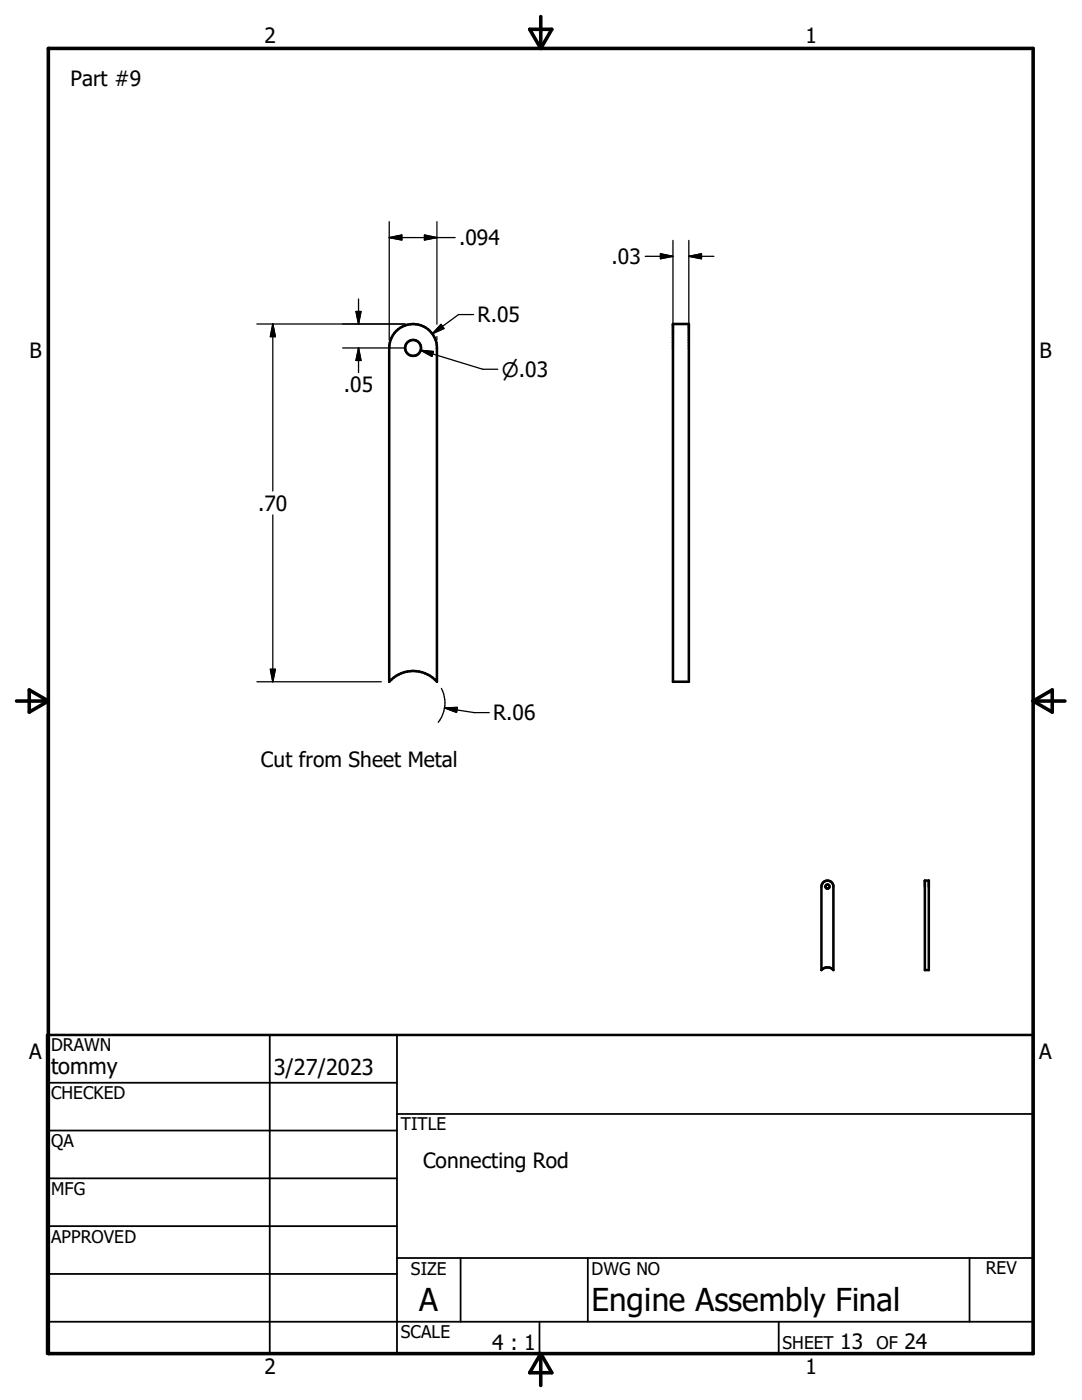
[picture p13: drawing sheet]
<svg xmlns="http://www.w3.org/2000/svg" width="216mm" height="279mm" viewBox="0 0 216 279" stroke-linecap="round" stroke-linejoin="round" font-family="sans-serif">
<defs><g id="words">
<g font-size="6.3">
<text x="83.7" y="261.6">A</text>
<text x="118" y="261.7">Engine Assembly Final</text>
</g>
<g font-size="4.4">
<text x="10.2" y="214.4">tommy</text>
<text x="54.6" y="214.6">3/27/2023</text>
</g>
<g font-size="4.2">
<text x="52.8" y="8.7">2</text>
<text x="160.7" y="8.7">1</text>
<text x="14.1" y="17.1">Part #9</text>
<text x="91.6" y="48.9">.094</text>
<text x="122" y="52.7">.03</text>
<text x="95.3" y="64.3">R.05</text>
<text x="5.9" y="71.5">B</text>
<text x="207.4" y="71.5">B</text>
<text x="68.6" y="78.3">.05</text>
<text x="51.5" y="101.9">.70</text>
<text x="98.4" y="143.8">R.06</text>
<text x="52.1" y="153.1">Cut from Sheet Metal</text>
<text x="5.8" y="211.4">A</text>
<text x="207.4" y="211.4">A</text>
<text x="84.4" y="233">Connecting Rod</text>
<text x="98.2" y="269.4">4 : 1</text>
<text x="167.7" y="269.3">13</text>
<text x="180.5" y="269.3">24</text>
<text x="52.8" y="274.2">2</text>
<text x="160.7" y="274.2">1</text>
</g>
<text font-size="4" x="100.1" y="75.2">n.03</text>
<g font-size="3.5">
<text x="10.2" y="209.8">DRAWN</text>
<text x="10.2" y="219.4">CHECKED</text>
<text x="80" y="225.6">TITLE</text>
<text x="10.2" y="229">QA</text>
<text x="10.2" y="238.5">MFG</text>
<text x="10.2" y="248.1">APPROVED</text>
<text x="82" y="254.4">SIZE</text>
<text x="118" y="254.4">DWG NO</text>
<text x="196.7" y="254.3">REV</text>
<text x="80" y="267.1">SCALE</text>
<text x="156.1" y="269.3">SHEET</text>
<text x="174.9" y="269.3">OF</text>
</g>
</g></defs>
<g fill="none" stroke="#000" stroke-width=".51">
<path d="M79.1 66.1a4.8 4.8 0 0 1 5.2-1.1 4.8 4.8 0 0 1 2.9 4.4v66.7a6.3 6.3 0 0 0-9.5 0v-66.7l.2-1.5 .5-1zM134.3 64.7h3.2v71.4h-3.2zM164.4 176a1.2 1.2 0 0 1 1.2-.1 1.2 1.2 0 0 1 .7 1v16.7a1.59 1.59 0 0 0-2.4 0v-16.7l.1-.5zM184.5 175.7h.8v17.9h-.8zM9.4 206.5h196.8v63.6h-196.8z"/>
<circle cx="82.4" cy="69.4" r="1.59"/>
<circle cx="165.1" cy="176.9" r=".4"/>
</g>
<path d="M9.6 9.7h196.6v260.4h-196.6zM105.7 5.8h4.4l-2.2 3.9zM107.9 3.3v6.4M3.3 139.9h6.3M5.8 137.7l3.8 2.2-3.8 2.2zM206.2 139.9h6.3M206.2 139.9l3.8-2.2v4.4zM107.9 270.1v6.4M107.9 270.1l2.2 3.9h-4.4z" fill="none" stroke="#000" stroke-width=".71"/>
<g fill="none" stroke="#000" stroke-width=".36">
<path d="M9.4 216.1h69.8M53.8 206.5v63.6M79.2 206.5v63.6M9.4 225.6h69.8M9.4 235.2h69.8M79.2 222.3h127M9.4 244.7h69.8M9.4 254.2h69.8M79.2 251.1h127M91.9 251.1v12.7M117.3 251.1v12.7M193.5 251.1v12.7"/>
<path d="M9.4 263.8h196.8M107.6 263.8v6.3M155.4 263.8v6.3"/>
</g>
<g fill="none" stroke="#000" stroke-width=".25">
<path d="M71.5 59.7v5M77.7 47.4h13.1M77.7 47.4l2.5-.5v1zM77.7 44.2v23.6M84.7 46.9l2.5 .5-2.5 .5zM87.2 44.2v20.5M128.7 51.2h5.6M131.8 50.6l2.5 .6-2.5 .4zM134.3 48v19.8M137.5 51.2h5M137.5 51.2l2.5-.6v1zM137.5 48v19.8"/>
<path d="M51.3 64.7h29.5M54.4 64.7v33.3M54.4 64.7l.5 2.5h-.9zM68.4 69.4h12.4M71 62.2h1l-.5 2.5zM71.5 69.4v5M71.5 69.4l.5 2.5h-1zM83.9 69.9l12.4 3.8h3M83.9 69.9l2.6 .3-.3 .9zM87.2 67.2v.6M88 64.7l.6 .9-2.3 1zM94.5 62.8h-3l-5.2 3.8"/>
<path d="M54.4 102.8v33.3M51.3 136.1h24.8M54 133.6h.9l-.5 2.5zM88.1 137.4a6.2 6.2 0 0 1-.7 6.8M88.7 141.3l5.9 .9h3M88.7 141.3l2.5-.1-.1 1z"/>
</g>
<path d="M77.7 47.4l2.5-.5v1zM84.7 46.9l2.5 .5-2.5 .5zM131.8 50.6l2.5 .6-2.5 .4zM137.5 51.2l2.5-.6v1zM54.4 64.7l.5 2.5h-.9zM71 62.2h1l-.5 2.5zM71.5 69.4l.5 2.5h-1zM83.9 69.9l2.6 .3-.3 .9zM88 64.7l.6 .9-2.3 1zM54 133.6h.9l-.5 2.5zM88.7 141.3l2.5-.1-.1 1z" fill="#000" stroke="#000" stroke-width=".25"/>
<use href="#words"/>
</svg>
